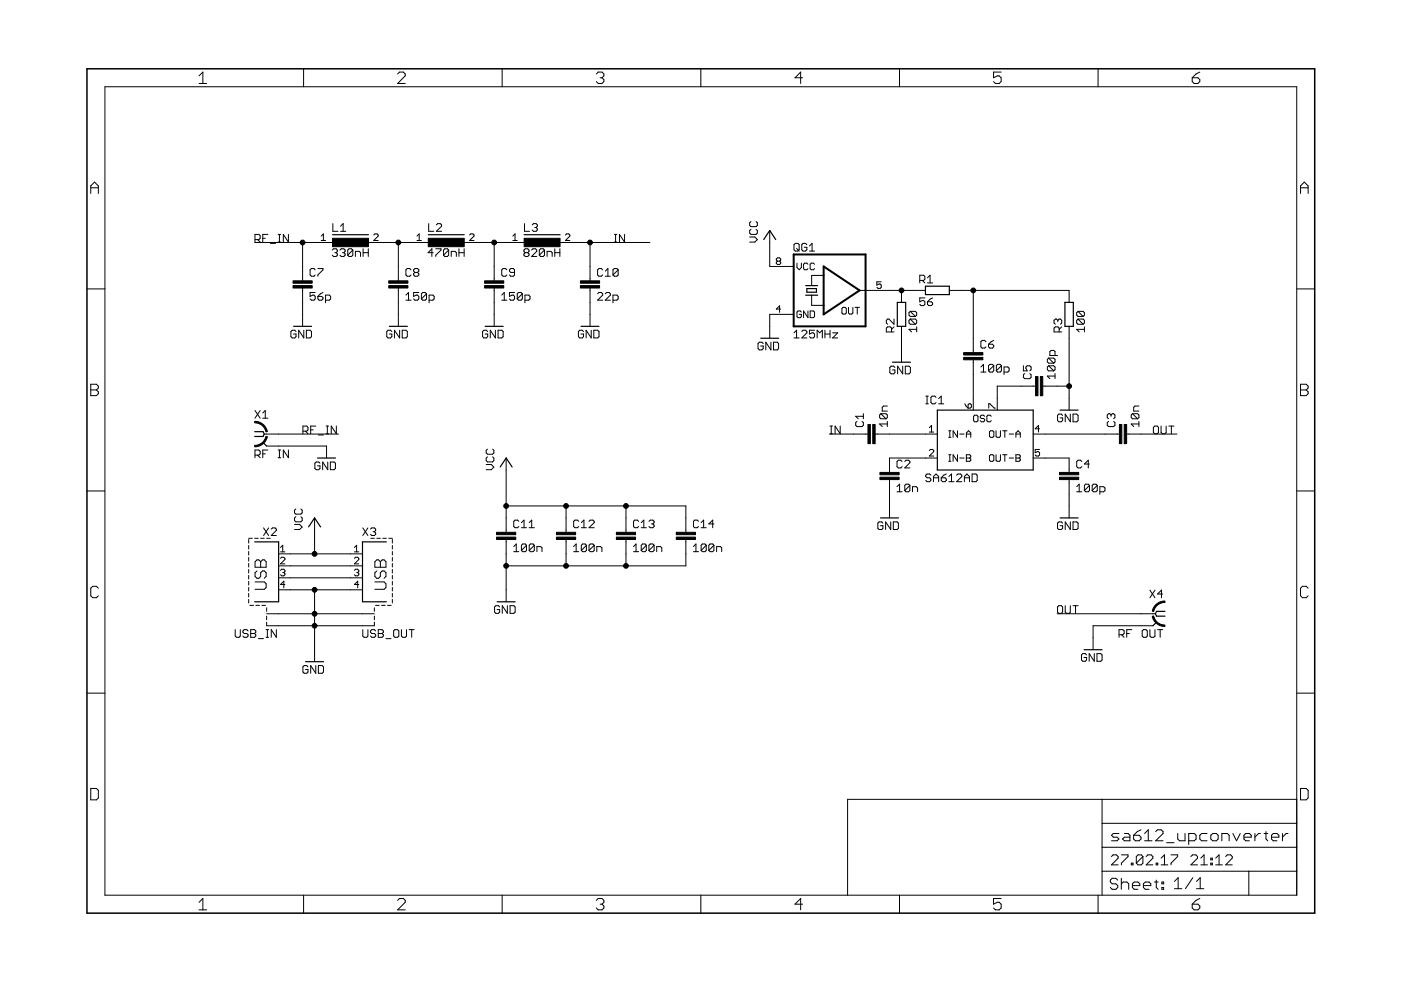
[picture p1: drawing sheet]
<svg xmlns="http://www.w3.org/2000/svg" width="297mm" height="210mm" viewBox="0 0 297 210" stroke-linecap="round" stroke-linejoin="round" font-family="sans-serif">
<g fill="none" stroke="#000" stroke-width=".21">
<path d="M22.2 18.4h252.7v171.4h-252.7zM42.2 16.1l.8-.8v2.4M42.2 17.7h1.6M64.4 14.6v3.8M84.3 15.7l.4-.4h.8l.4 .4v.4l-1.6 1.6h1.6M106.5 14.6v3.8M126.4 15.7l.4-.4h.8l.4 .4v.4l-.4 .4M127.2 16.5h.4M127.6 16.5l.4 .4v.4l-.4 .4h-.8l-.4-.4M148.6 14.6v3.8M170.2 16.5h-1.6l1.2-1.2v2.4M190.7 14.6v3.8"/>
<path d="M212.3 15.3h-1.6v1.2l.8-.4h.4l.4 .4v.8l-.4 .4h-.8l-.4-.4M232.8 14.6v3.8M252.8 16.5h1.2l.4 .4v.4l-.4 .4h-.8l-.4-.4zM254.4 15.3l-.8 .4-.8 .8M19.2 39.8h1.6M275.7 39.8h1.6M19.2 41v-1.6l.8-.8 .8 .8v1.6M54 51.4h17.8M54.1 50.8h.8l.3-.3v-.5l-.3-.3h-.8v1.6M54.6 50.8l.6 .5M55.7 50.5h.5M56.8 49.7h-1.1v1.6"/>
<path d="M57.3 51.6h1.1M59 51.3h.5M59 49.7h.5M59.2 49.7v1.6M61.2 49.7v1.6l-1.1-1.6v1.6M64.2 51.4v8.1M66.8 57.2l-.2-.3h-.6l-.3 .3v1.1l.3 .3h.6l.2-.3M67.4 56.9h1.1v.3l-1.1 1.1v.3M68.1 51h.9M68.1 50.1l.5-.5v1.4M70.4 53l.3-.3h.6l.2 .3v.3l-.2 .3M70.6 47.4v1.6h1"/>
<path d="M71 53.6h.3M71.3 53.6l.2 .2v.3l-.2 .3h-.6l-.3-.3M72.1 53l.2-.3h.6l.3 .3v.3l-.3 .3M72.2 49h1.1M72.2 48l.5-.6v1.6M72.6 53.6h.3M72.9 53.6l.3 .2v.3l-.3 .3h-.6l-.2-.3M74.8 53l-.3-.3h-.5l-.3 .3v1.1M74.8 53v1.1l-.3 .3h-.5l-.3-.3M74.8 53l-1.1 1.1M75.4 54.4v-1.1h.8l.2 .3v.8M76.9 51.4h15.2"/>
<path d="M77 53.6h1.1M77 52.7v1.7M78.1 52.7v1.7M79.2 49.8l.3-.2h.4l.3 .2v.3l-1 .9h1M84.5 51.4v8.1M87.1 57.2l-.2-.3h-.6l-.2 .3v1.1l.2 .3h.6l.2-.3M88 57.8l-.3-.3v-.3l.3-.3h.5l.3 .3v.3l-.3 .3M88 57.8l-.3 .2v.3l.3 .3h.5l.3-.3v-.3l-.3-.2M88 57.8h.5M88.4 51h.9M88.4 50.1l.5-.5v1.4M90.9 47.4v1.6h1.1"/>
<path d="M91.8 53.6h-1l.8-.9v1.7M92.4 52.7h1.1v.3l-1.1 1.1v.3M92.5 47.7l.3-.3h.5l.3 .3v.3l-1.1 1h1.1M95.1 53l-.3-.3h-.5l-.3 .3v1.1M95.1 53v1.1l-.3 .3h-.5l-.3-.3M95.1 53l-1.1 1.1M95.7 54.4v-1.1h.8l.3 .3v.8M97.2 51.4h15.2M97.3 53.6h1.1M97.3 52.7v1.7M98.4 52.7v1.7M99.6 49.8l.2-.2h.5l.2 .2v.3l-.9 .9h.9"/>
<path d="M104.8 51.4v8.1M107.5 57.2l-.3-.3h-.5l-.3 .3v1.1l.3 .3h.5l.3-.3M108.7 51h1M108.7 50.1l.5-.5v1.4M109.1 57.8h-.8l-.3-.3v-.3l.3-.3h.5l.3 .3v1.1l-.3 .3h-.5l-.3-.3M111.2 47.4v1.6h1.1M111.4 53.6l-.3-.3v-.3l.3-.3h.5l.3 .3v.3l-.3 .3M111.4 53.6h.5M111.4 53.6l-.3 .2v.3l.3 .3h.5l.3-.3v-.3l-.3-.2M112.7 53l.3-.3h.5l.3 .3v.3l-1.1 1.1h1.1M112.8 47.7l.3-.3h.6l.2 .3v.3l-.2 .2M113.4 48.2h.3"/>
<path d="M113.7 48.2l.2 .3v.3l-.2 .2h-.6l-.3-.2M115.4 53l-.2-.3h-.6l-.3 .3v1.1M115.4 53v1.1l-.2 .3h-.6l-.3-.3M115.4 53l-1.1 1.1M116 54.4v-1.1h.8l.3 .3v.8M117.5 51.4h20.3M117.6 53.6h1.1M117.6 52.7v1.7M118.7 52.7v1.7M119.9 49.8l.2-.2h.5l.2 .2v.3l-.9 .9h.9M125.1 51.4v8.1M127.8 57.2l-.3-.3h-.5l-.3 .3v1.1l.3 .3h.5l.3-.3"/>
<path d="M128.3 58.6h1.1M128.3 57.5l.6-.6v1.7M130.3 51.3h.5M130.3 49.7h.5M130.5 49.7v1.6M131.1 57.2l-.3-.3h-.6l-.2 .3v1.1M131.1 57.2v1.1l-.3 .3h-.6l-.2-.3M131.1 57.2l-1.1 1.1M132.4 49.7v1.6l-1.1-1.6v1.6M158.9 50.2h1.1l.6 .6-.6 .5h-1.1M159.2 48.6l-.3 .3v.5l.3 .3h1.1l.3-.3v-.5l-.3-.3M159.2 47l-.3 .2v.6l.3 .2h1.1l.3-.2v-.6l-.3-.2"/>
<path d="M163.2 48.9v7.6h5.1M164.8 55.4l-.2 .2 .2 .5h.5l.2-.3-.2-.4M164.8 55.4l-.2-.3 .2-.4h.5l.2 .2-.2 .5M164.8 55.4h.5M168.6 51.6h.6l.2 .3v1.1l-.2 .2h-.6l-.3-.2v-1.1zM168.9 52.7l.5 .5M169 55.8v.9l.4 .5 .5-.5v-.9M171.1 51.9l-.3-.3h-.6l-.2 .3v1.1l.2 .2h.6l.3-.2v-.6h-.6M171.3 56l-.2-.2h-.5l-.2 .2v1l.2 .2h.5l.2-.2M171.6 53.2h1.1M171.6 52.2l.6-.6v1.6M172.7 56l-.2-.2h-.5l-.2 .2v1l.2 .2h.5l.2-.2"/>
<path d="M174.6 58.4h-2.5v2.2M186.8 59.8h-.9v.7l.7-.3 .2 .3v.4l-.2 .3h-.5l-.2-.3M195 59.5h.8l.3-.3v-.6l-.3-.2h-.8v1.6M195.6 59.5l.5 .5M196.6 58.9l.6-.5v1.6M196.6 60h1.1M275.7 41v-1.6l.8-.8 .8 .8v1.6M18.4 61.3h3.8M62.8 70.3l-.3-.3h-.5l-.3 .3v1.1l.3 .2h.5l.3-.2v-.6h-.6M64.2 61.1v8.1M64.4 70v1.6l-1.1-1.6v1.6M65 70h.8l.2 .3v1.1l-.2 .2h-.8z"/>
<path d="M66.8 62h-1.1v.8l.6-.2h.3l.2 .2v.6l-.2 .2h-.6l-.3-.2M67.4 62.8h.8l.3 .3v.3l-.3 .2h-.6l-.2-.2zM68.5 62l-.6 .3-.5 .5M69 63.6h.8l.3-.2v-.6l-.3-.2h-.8v1.6M83.1 70.3l-.3-.3h-.5l-.3 .3v1.1l.3 .2h.5l.3-.2v-.6h-.6M84.5 61.1v8.1M84.7 70v1.6l-1.1-1.6v1.6M85.3 70h.8l.3 .3v1.1l-.3 .2h-.8zM86.1 63.6h1M86.1 62.6l.5-.6v1.6M88.8 62h-1.1v.8l.5-.2h.3l.3 .2v.6l-.3 .2h-.5l-.3-.2M90.4 62.3l-.3-.3h-.5l-.3 .3v1.1"/>
<path d="M90.4 62.3v1.1l-.3 .2h-.5l-.3-.2M90.4 62.3l-1.1 1.1M91 63.6h.8l.3-.2v-.6l-.3-.2h-.8v1.6M103.4 70.3l-.3-.3h-.5l-.3 .3v1.1l.3 .2h.5l.3-.2v-.6h-.5M104.8 61.1v8.1M105 70v1.6l-1.1-1.6v1.6M105.6 70h.8l.3 .3v1.1l-.3 .2h-.8zM106.4 63.6h1.1M106.4 62.6l.5-.6v1.6M109.1 62h-1.1v.8l.6-.2h.2l.3 .2v.6l-.3 .2h-.5l-.3-.2M110.7 62.3l-.2-.3h-.6l-.2 .3v1.1M110.7 62.3v1.1l-.2 .2h-.6l-.2-.2"/>
<path d="M110.7 62.3l-1 1.1M111.3 63.6h.8l.3-.2v-.6l-.3-.2h-.8v1.6M123.7 70.3l-.3-.3h-.5l-.3 .3v1.1l.3 .2h.5l.3-.2v-.6h-.5M125.1 61.1v8.1M125.3 70v1.6l-1-1.6v1.6M125.9 70h.8l.3 .3v1.1l-.3 .2h-.8zM126.7 62.3l.3-.3h.5l.3 .3v.3l-1.1 1h1.1M128.3 62.3l.3-.3h.5l.3 .3v.3l-1.1 1h1.1M130 63.6h.8l.3-.2v-.6l-.3-.2h-.8v1.6M161.8 72.8l-.3-.2h-.5l-.3 .2v1.1l.3 .3h.5l.3-.3v-.5h-.5M163.4 72.6v1.6l-1-1.6v1.6M164 72.6h.8l.3 .2v1.1l-.3 .3h-.8z"/>
<path d="M165.5 65.5h-.9l.7-.7v1.4M168.3 66.7h-5.1v5M168.3 70.6l.6-.6v1.6M168.3 71.6h1.1M169.9 66.2l-.2-.3h-.5l-.2 .3v.9l.2 .3h.5l.2-.3v-.4h-.5M170 70.3l.2-.3h.6l.3 .3v.3l-1.1 1h1.1M171.3 65.9v1.5l-.9-1.5v1.5M171.8 65.9h.7l.2 .3v.9l-.2 .3h-.7zM172.1 62.6v2.1h2.5M172.7 70h-1.1v.8l.6-.2h.2l.3 .2v.6l-.3 .2h-.5l-.3-.2M173.2 71.6v-1.6l.6 .6 .5-.6v1.6M174.9 70v1.6"/>
<path d="M174.9 70.8h1.1M176 70v1.6M176.5 70.6h1.1l-1.1 1h1.1M178.7 65.2h.5l.2 .2v1l-.2 .2h-.5l-.2-.2v-1zM179.9 65.2v1.2l.2 .2h.5l.2-.2v-1.2M181.3 65.2h.9M181.8 65.2v1.4M182.2 61.6h14M189 70.4v-.8l-.3-.3h-.5l-.3 .3v.8h1.6M189.5 67.6v1.1l-1-1.1h-.3l-.3 .3v.6l.3 .2M189.5 69.3l-.5 .5M189.7 77.9l-.2-.3h-.6l-.2 .3v1.1l.2 .3h.6l.2-.3v-.6h-.5"/>
<path d="M191.1 61.6v2.5M191.1 69.2v7.6M191.4 77.6v1.7l-1.1-1.7v1.7M191.9 77.6h.8l.3 .3v1.1l-.3 .3h-.8zM193 67.6l-.3 .3v.6l.3 .2h1.1M193 66h1.1l.3 .3v.5l-.3 .3M193 67.6h1.1l.3 .3v.6l-.3 .2M193 66l-.3 .3v.5l.3 .3h1.1M193 67.6l1.1 1.1M193 66l1.1 1.1M194.4 69.8h-1.7l.6 .6M194.4 69.3v1.1"/>
<path d="M196.1 63.2h-1.1v.8l.6-.3h.2l.3 .3v.5l-.3 .3h-.5l-.3-.3M196.6 64h.9l.2 .2v.3l-.2 .3h-.6l-.3-.3zM197.7 63.2l-.5 .2-.6 .6M201.3 61.6h25.4v2.5M206.4 61.6v13.2M206.4 76.3v10.7M208 77.8l.5-.5v1.6M208 78.9h1M209 72.5l-.2-.3h-.6l-.2 .3v1l.2 .3h.6l.2-.3M209.6 73h.8l.3 .3v.2l-.3 .3h-.5l-.3-.3zM210.7 77.5v1.1l-.3 .3h-.5l-.3-.3M210.7 77.5l-.3-.2h-.5l-.3 .2v1.1"/>
<path d="M210.7 77.5l-1.1 1.1M210.7 72.2l-1.1 .8M212.3 77.5v1.1l-.3 .3h-.5l-.3-.3M212.3 77.5l-.3-.2h-.5l-.3 .2v1.1M212.3 77.5l-1.1 1.1M212.9 78.9h.8l.3-.3v-.5l-.3-.3h-.8v1.6M217 77.6v1h.8l-.3-.8 .3-.2h.5l.3 .2v.6l-.3 .2M217.3 79.2l-.3 .3v.5l.3 .3h1l.3-.3v-.5l-.3-.3M222.3 75.9h1.1l.3 .3v.5l-.3 .3M222.3 77.6h1.1l.3 .2v.6l-.3 .2M222.3 77.6l-.2 .2v.6l.2 .2h1.1M222.3 75.9l-.2 .3v.5l.2 .3h1.1"/>
<path d="M222.3 77.6l1.1 1M222.3 75.9l1.1 1.1M223.7 79.7h-1.6l.5 .6M223.7 75.4v-.9l-.3-.2h-.5l-.3 .2v.9h1.6M223.7 79.2v1.1M224.3 67.9l-.3-.3h-.2l-.3 .3v.6l.3 .2M224.3 67.9l.3-.3h.2l.3 .3v.6l-.3 .2M224.3 67.9v.3M224.6 70.4v-.8l-.3-.3h-.5l-.3 .3v.8h1.6M225.1 69.3l-.5 .5M226.7 69.2v17.8M228.6 66h1l.3 .3v.5l-.3 .3"/>
<path d="M228.6 67.6h1l.3 .3v.6l-.3 .2M228.6 67.6l-.3 .3v.6l.3 .2h1M228.6 66l-.3 .3v.5l.3 .3h1M228.6 67.6l1 1.1M228.6 66l1 1.1M229.9 69.3v1.1M229.9 69.8h-1.6l.5 .6M274.9 61.3h3.8M19.2 81.5h1.2l.4 .4v.4l-.4 .4 .4 .4v.4l-.4 .4h-1.2zM19.2 82.7h1.2M54.1 96.5h.8l.3-.3v-.5l-.3-.3h-.8v1.6M54.1 87l1.1 1.7"/>
<path d="M54.6 96.5l.6 .5M55.2 87l-1.1 1.7M55.7 96.2h.5M55.7 87.6l.5-.6v1.7M55.7 88.7h1.1M56 92h15.8M56.5 94.6h12.7v2.5M56.8 95.4h-1.1v1.6M59 95.4h.5M59 97h.5M59.2 95.4v1.6M61.2 95.4v1.6l-1.1-1.6v1.6"/>
<path d="M64.2 91.4h.8l.3-.3v-.5l-.3-.3h-.8v1.7M64.8 91.4l.5 .6M65.9 91.1h.5M67 90.3h-1.1v1.7M67.5 92.2h1.1M67.8 98.2l-.2-.2h-.6l-.2 .2v1.1l.2 .3h.6l.2-.3v-.5h-.5M69.1 92h.6M69.1 90.3h.6M69.4 90.3v1.7M69.5 98v1.6l-1.1-1.6v1.6M70 98h.8l.3 .2v1.1l-.3 .3h-.8zM71.3 90.3v1.7l-1.1-1.7v1.7"/>
<path d="M103.1 98.5h1.1l.5 .5-.5 .6h-1.1M103.4 96.9l-.3 .2v.6l.3 .2h1l.3-.2v-.6l-.3-.2M103.4 95.2l-.3 .3v.5l.3 .3h1l.3-.3v-.5l-.3-.3M107.3 97.1v15.8M175.9 92h8.1M176 92h.5M176 90.3h.5M176.2 90.3v1.7M178.1 90.3v1.7l-1-1.7v1.7M181.7 89.3l-.3 .3v.6l.3 .2h1.1l.2-.2v-.6l-.2-.3M183 87.7v1.1M183 88.3h-1.6l.6 .5"/>
<path d="M185.5 92h13.2M186.8 87.7l1.1 1.1M186.8 87.7h1.1l.2 .3v.5l-.2 .3M186.8 87.7l-.3 .3v.5l.3 .3h1.1M188.1 89.9h-1.6l.5 .5M188.1 89.3v1.1M188.1 86.1h-.8l-.3 .3v.8h1.1M191.3 97.9l-.3-.3h-.5l-.3 .3v1l.3 .3h.5l.3-.3M191.8 97.9l.3-.3h.5l.3 .3v.2l-1.1 1.1h1.1M196.3 85.6h.5M196.3 84h.5M196.6 84v1.6"/>
<path d="M197 95.5l.3-.2h.4l.3 .2v.3l-1 .9h1M197 90.7l.5-.5v1.4M197 91.6h1M198.5 84.3l-.3-.3h-.6l-.2 .3v1l.2 .3h.6l.3-.3M198.7 97.1h-10.1v3.1M199 84.5l.6-.5v1.6M199 85.6h1.1M201.1 92.7h.5M201.1 91.3h.5M201.1 97.8h.5M201.1 96.4h.5M201.4 91.3v1.4"/>
<path d="M201.4 96.4v1.4M203 91.3v1.4l-.9-1.4v1.4M203 96.4v1.4l-.9-1.4v1.4M203.5 92h.9M203.5 97.1h.9M204.6 85.6l.7 .9M204.9 92h.9M204.9 92.7v-.9l.5-.5 .4 .5v.9M204.9 96.4h.7l.2 .2-.2 .5 .2 .5-.2 .2h-.7zM204.9 97.1h.7M205.5 85.6l.5 .2v.5l-.3 .2h-.4v-.7zM206.4 88.3l.3-.3h.4l.2 .3v.9l-.2 .2h-.4l-.3-.2z"/>
<path d="M208.8 88.3l-.3-.3h-.4l-.3 .5 .3 .2h.4l.3 .5-.3 .2h-.4l-.3-.2M209.6 86.5v-.9h.3l.9 .9h.2M209.8 91.6l.2-.3h.5l.2 .3v.9l-.2 .2h-.5l-.2-.2zM209.8 96.6l.2-.2h.5l.2 .2v1l-.2 .2h-.5l-.2-.2zM210.2 88.3l-.3-.3h-.4l-.3 .3v.9l.3 .2h.4l.3-.2M211.2 91.3v1.2l.2 .2h.5l.2-.2v-1.2M211.2 96.4v1.2l.2 .2h.5l.2-.2v-1.2M212.6 91.3h.9M212.6 96.4h.9M213 91.3v1.4M213 96.4v1.4M214 92h.9"/>
<path d="M214 97.1h.9M215.4 92h.9M215.4 96.4h.7l.2 .2-.2 .5 .2 .5-.2 .2h-.7zM215.4 97.1h.7M215.4 92.7v-.9l.5-.5 .4 .5v.9M219.1 92h18.2M219.1 97.1h7.6v3.1M219.6 81.9h-8.2v5.1M220.4 95.3h-.9v.7l.7-.2 .2 .2v.5l-.2 .2h-.5l-.2-.2M220.4 90.9h-.9l.7-.7v1.4M221.1 81.9h5.6M225.3 88.1l-.3-.3h-.5l-.3 .3v1.1l.3 .2h.5l.3-.2v-.6h-.5"/>
<path d="M226.9 87.8v1.6l-1.1-1.6v1.6M227.5 87.8h.8l.3 .3v1.1l-.3 .2h-.8zM229.4 97.9l-.3-.3h-.5l-.3 .3v1l.3 .3h.5l.3-.3M231 98.4h-1.1l.8-.8v1.6M235 89.3l-.2 .3v.6l.2 .2h1.1l.3-.2v-.6l-.3-.3M235.6 88l-.3-.3h-.3l-.2 .3v.5l.2 .3M235.6 88l.2-.3h.3l.3 .3v.5l-.3 .3M235.6 88v.3M238.9 92h10.6M240.1 87.7l-.3 .3v.5l.3 .3h1.1M240.1 87.7h1.1l.3 .3v.5l-.3 .3M240.1 87.7l1.1 1.1"/>
<path d="M241.5 89.9h-1.7l.6 .5M241.5 86.1h-.9l-.2 .3v.8h1.1M241.5 89.3v1.1M244.5 90.6l.3-.3h.5l.3 .3v1.1l-.3 .3h-.5l-.3-.3zM246.2 90.3v1.4l.2 .3h.6l.2-.3v-1.4M247.8 90.3h1.1M248.3 90.3v1.7M275.7 81.5h1.2l.4 .4v.4l-.4 .4 .4 .4v.4l-.4 .4h-1.2zM275.7 82.7h1.2M18.4 104.1h3.8M52.7 114.4v.7M52.7 115.7v.7"/>
<path d="M52.7 116.9v.8M52.7 118.2v.8M52.7 119.5v.7M52.7 114.1h.8M54 114.1h.8M54.1 119.1l.4-.4h.4l.4 .4 .3-.4h.4l.4 .4v1.2h-2.3zM55.3 114.1h.7M55.3 119.1v1.2M55.9 111.9l1.1 1.6M56.5 114.1h.8M57 111.9l-1.1 1.6M57.5 112.2l.3-.3h.5l.3 .3v.3l-1.1 1h1.1"/>
<path d="M59.1 117.4h17.8M59.1 120h17.8M59.5 118.4l.2-.2h.5l.2 .2v.2l-.9 .9h.9M59.5 116.1l.4-.5v1.4M59.5 117h.9M62.4 111.2h1.1l.6 .5-.6 .6h-1.1M62.7 109.6l-.3 .2v.6l.3 .2h1.1l.3-.2v-.6l-.3-.2M62.7 107.9l-.3 .3v.5l.3 .3h1.1l.3-.3v-.5l-.3-.3M66.7 109.8v7.6M75.1 117h1M75.1 118.4l.3-.2h.4l.3 .2v.2l-1 .9h1M75.1 116.1l.5-.5v1.4"/>
<path d="M76.9 111.9l1.1 1.6M78 111.9l-1.1 1.6M78.5 112.2l.3-.3h.6l.3 .3v.3l-.3 .2M78.6 114.1h.8M79.1 112.7h.3M79.4 112.7l.3 .3v.3l-.3 .2h-.6l-.3-.2M79.5 119.1l.4-.4h.4l.3 .4 .4-.4h.4l.4 .4v1.2h-2.3zM79.9 114.1h.7M80.6 119.1v1.2M81.2 114.1h.7M82.4 114.1h.8M83.2 114.4v.7"/>
<path d="M83.2 115.7v.7M83.2 116.9v.8M83.2 118.2v.8M83.2 119.5v.7M107.3 114.4v13.2M107.3 107.3h38.1v5.6M108.9 115.9l.6-.6v1.7M108.9 117h1.1M110 110.5l-.3-.2h-.5l-.3 .2v1.1l.3 .3h.5l.3-.3M110.6 110.8l.5-.5v1.6M110.6 111.9h1M111.6 115.6v1.1l-.2 .3h-.6l-.2-.3"/>
<path d="M111.6 115.6l-.2-.3h-.6l-.2 .3v1.1M111.6 115.6l-1 1.1M112.2 111.9h1.1M112.2 110.8l.5-.5v1.6M113.3 115.6v1.1l-.3 .3h-.5l-.3-.3M113.3 115.6l-.3-.3h-.5l-.3 .3v1.1M113.3 115.6l-1.1 1.1M113.8 117v-1.1h.8l.3 .3v.8M120 107.3v5.6M120 114.4v5.6M121.6 117h1.1M121.6 115.9l.6-.6v1.7"/>
<path d="M122.7 110.5l-.3-.2h-.5l-.3 .2v1.1l.3 .3h.5l.3-.3M123.3 111.9h1M123.3 110.8l.5-.5v1.6M124.3 115.6l-.2-.3h-.6l-.2 .3v1.1M124.3 115.6v1.1l-.2 .3h-.6l-.2-.3M124.3 115.6l-1 1.1M124.9 110.5l.3-.2h.5l.3 .2v.3l-1.1 1.1h1.1M126 115.6v1.1l-.3 .3h-.5l-.3-.3M126 115.6l-.3-.3h-.5l-.3 .3v1.1M126 115.6l-1.1 1.1M126.5 117v-1.1h.8l.3 .3v.8M132.7 107.3v5.6"/>
<path d="M132.7 114.4v5.6M134.3 117h1.1M134.3 115.9l.6-.6v1.7M135.4 110.5l-.3-.2h-.5l-.3 .2v1.1l.3 .3h.5l.3-.3M136 111.9h1M136 110.8l.5-.5v1.6M137 115.6v1.1l-.2 .3h-.6l-.2-.3M137 115.6l-.2-.3h-.6l-.2 .3v1.1M137 115.6l-1 1.1M137.6 110.5l.3-.2h.5l.3 .2v.3l-.3 .3M138.1 111.1h.3M138.4 111.1l.3 .3v.2l-.3 .3h-.5l-.3-.3"/>
<path d="M138.7 115.6v1.1l-.3 .3h-.5l-.3-.3M138.7 115.6l-.3-.3h-.5l-.3 .3v1.1M138.7 115.6l-1.1 1.1M139.2 117v-1.1h.8l.3 .3v.8M145.4 114.4v5.6h-38.1M147 117h1.1M147 115.9l.6-.6v1.7M148.1 110.5l-.3-.2h-.5l-.3 .2v1.1l.3 .3h.5l.3-.3M148.7 111.9h1M148.7 110.8l.5-.5v1.6M149.7 115.6v1.1l-.2 .3h-.6l-.2-.3M149.7 115.6l-.2-.3h-.6l-.2 .3v1.1"/>
<path d="M149.7 115.6l-1 1.1M151.4 115.6v1.1l-.3 .3h-.5l-.3-.3M151.4 115.6l-.3-.3h-.5l-.3 .3v1.1M151.4 115.6l-1.1 1.1M151.4 111.1h-1.1l.8-.8v1.6M151.9 117v-1.1h.8l.3 .3v.8M187.2 110.9l-.3-.2h-.5l-.3 .2v1.1l.3 .3h.5l.3-.3v-.5h-.5M188.6 101.7v8.1M188.8 110.7v1.6l-1-1.6v1.6M189.4 110.7h.8l.3 .2v1.1l-.3 .3h-.8zM190.2 103.2l.5-.5v1.6M190.2 104.3h1.1"/>
<path d="M192.9 102.9v1.1l-.3 .3h-.5l-.3-.3M192.9 102.9l-.3-.2h-.5l-.3 .2v1.1M192.9 102.9l-1.1 1.1M193.5 104.3v-1.1h.8l.2 .3v.8M197.4 100.8l-.3-.3h-.5l-.3 .3v.2l.3 .3h.5l.3 .3v.3l-.3 .2h-.5l-.3-.2M197.9 101.3h1.1M197.9 102.1v-1.1l.6-.5 .5 .5v1.1M199.6 101.3h.8l.2 .3v.3l-.2 .2h-.6l-.2-.2zM200.6 100.5l-.5 .3-.5 .5M201.2 102.1h1.1M201.2 101l.5-.5v1.6M202.8 100.8l.3-.3h.5l.3 .3v.2l-1.1 1.1h1.1"/>
<path d="M204.5 101.3h1M204.5 102.1v-1.1l.5-.5 .5 .5v1.1M206.1 100.5h.8l.3 .3v1.1l-.3 .2h-.8zM225.3 110.9l-.3-.2h-.5l-.3 .2v1.1l.3 .3h.5l.3-.3v-.5h-.5M226.7 101.7v8.1M226.9 110.7v1.6l-1.1-1.6v1.6M227.5 110.7h.8l.3 .2v1.1l-.3 .3h-.8zM228.3 104.3h1.1M228.3 103.2l.5-.5v1.6M231 102.9v1.1l-.3 .3h-.5l-.3-.3M231 102.9l-.3-.2h-.5l-.3 .2v1.1M231 102.9l-1.1 1.1"/>
<path d="M232.6 102.9v1.1l-.2 .3h-.6l-.2-.3M232.6 102.9l-.2-.2h-.6l-.2 .2v1.1M232.6 102.9l-1 1.1M233.2 104.3h.8l.3-.3v-.5l-.3-.3h-.8v1.6M274.9 104.1h3.8M20.8 124.7l-.4-.4h-.8l-.4 .4v1.6l.4 .4h.8l.4-.4M49.9 133.5v1.4l.2 .2h.6l.2-.2v-1.4M52.6 133.8l-.3-.3h-.5l-.3 .3v.2l.3 .3h.5l.3 .3v.3l-.3 .2h-.5l-.3-.2M52.7 120.7v.8M52.7 122v.8M52.7 123.3v.7M52.7 124.5v.8"/>
<path d="M52.7 125.8v.8M52.7 127.1v.7M53 128.4h.7M53.1 133.5h.9l.2 .3v.2l-.2 .3 .2 .3v.3l-.2 .2h-.9zM53.1 134.3h.9M54.1 123.4h1.9l.4 .4v.8l-.4 .3h-1.9M54.3 128.4h.7M54.5 121.1l-.4 .3v.8l.4 .4h.4l.4-.4v-.8l.3-.3h.4l.4 .3v.8l-.4 .4M54.8 135.4h1.1M55.5 128.4h.8M56.4 135.1h.6M56.4 133.5h.6"/>
<path d="M56.5 128.9v.7M56.5 130.6v.8M56.5 131.9v.8h22.9v-.8M56.5 130.1h22.9M56.7 133.5v1.6M58.6 133.5v1.6l-1.1-1.6v1.6M59.1 122.5h17.8M59.1 125.1h17.8M59.5 120.9l.2-.2h.5l.2 .2-.2 .5M59.9 121.4h.3M60.2 121.4l.2 .2-.2 .5h-.5l-.2-.2M60.4 123.9h-.9l.7-.7v1.4"/>
<path d="M66.7 125.1v15.2M75.1 120.9l.3-.2h.4l.3 .2-.3 .5M75.6 121.4h.2M75.8 121.4l.3 .2-.3 .5h-.4l-.3-.2M76.1 123.9h-1l.7-.7v1.4M76.9 133.5v1.4l.3 .2h.5l.3-.2v-1.4M79.4 128.9v.7M79.4 130.6v.8M79.5 123.4h1.9l.4 .4v.8l-.4 .3h-1.9M79.6 128.4h.8M79.7 133.8l-.3-.3h-.6l-.3 .3v.2l.3 .3h.6l.3 .3v.3l-.3 .2h-.6l-.3-.2M79.9 121.1l-.4 .3v.8l.4 .4h.4l.3-.4v-.8l.4-.3h.4l.4 .3v.8l-.4 .4"/>
<path d="M80.2 133.5h.8l.3 .3v.2l-.3 .3 .3 .3v.3l-.3 .2h-.8zM80.2 134.3h.8M80.9 128.4h.8M81.8 135.4h1.1M82.2 128.4h.7M83.2 120.7v.8M83.2 122v.8M83.2 123.3v.7M83.2 124.5v.8M83.2 125.8v.8M83.2 127.1v.7M83.5 133.8l.2-.3h.6l.3 .3v1.1l-.3 .2h-.6l-.2-.2z"/>
<path d="M85.1 133.5v1.4l.3 .2h.5l.3-.2v-1.4M86.7 133.5h1.1M87.3 133.5v1.6M105.9 128.7l-.2-.3h-.6l-.2 .3v1.1l.2 .2h.6l.2-.2v-.6h-.5M107.6 128.4v1.6l-1.1-1.6v1.6M108.1 128.4h.8l.3 .3v1.1l-.3 .2h-.8zM224.1 130.1h20.9M224.5 128.4h.5l.3 .3v1.1l-.3 .2h-.5l-.3-.2v-1.1zM225.8 128.4v1.4l.3 .2h.6l.2-.2v-1.4M227.5 128.4h1.1M228 128.4v1.6M230.4 138.9l-.3-.3h-.5l-.3 .3v1l.3 .3h.5l.3-.3v-.5h-.6"/>
<path d="M232 138.6v1.6l-1.1-1.6v1.6M232.6 138.6h.8l.3 .3v1l-.3 .3h-.8zM237.3 134.6h.8l.2-.3v-.5l-.2-.3h-.8v1.6M237.8 134.6l.5 .5M238.9 134.3h.5M240 133.5h-1.1v1.6M242.2 133.8l.2-.3h.6l.2 .3v1.1l-.2 .2h-.6l-.2-.2zM243.8 133.5v1.4l.3 .2h.5l.3-.2v-1.4M243.8 125.1l1.1 1.6M244.5 132.7h-12.7v5.1M244.9 125.1l-1.1 1.6M245.4 133.5h1.1"/>
<path d="M246 133.5v1.6M246.5 125.9h-1.1l.9-.8v1.6M277.3 124.7l-.4-.4h-.8l-.4 .4v1.6l.4 .4h.8l.4-.4M18.4 147h3.8M65.3 141.4l-.3-.3h-.5l-.3 .3v1.1l.3 .2h.5l.3-.2v-.6h-.5M67 141.1v1.6l-1.1-1.6v1.6M67.5 141.1h.8l.3 .3v1.1l-.3 .2h-.8zM274.9 147h3.8M19.2 167.2h1.2l.4 .4v1.6l-.4 .4h-1.2zM233.7 169.5v20.3M233.7 179.6h41.2M233.7 174.6h41.2"/>
<path d="M237.2 176.7h-1.1l-.4 .4 .4 .4h.7l.4 .4-.4 .4h-1.1M238.4 176.7h.8l.4 .4v1.2h-1.2l-.4-.4 .4-.4h1.2M240.3 177.1h1.2l.4 .4v.4l-.4 .4h-.8l-.4-.4zM241.9 175.9l-.8 .4-.8 .8M242.7 178.3h1.5M242.7 176.7l.8-.8v2.4M245 176.3l.4-.4h.8l.4 .4v.4l-1.6 1.6h1.6M247.4 178.7h1.5M249.7 176.7v1.2l.4 .4h1.1v-1.6M252 178.3h1.2l.4-.4v-.8l-.4-.4h-1.2v2.3M255.9 176.7h-1.1l-.4 .4v.8l.4 .4h1.1M256.7 177.1l.4-.4h.8l.4 .4v.8l-.4 .4h-.8l-.4-.4z"/>
<path d="M259.1 178.3v-1.6h1.1l.4 .4v1.2M261.4 176.7l.8 1.6 .8-1.6M263.7 177.5h1.6v-.4l-.4-.4h-.8l-.4 .4v.8l.4 .4h.8M266.1 176.7v1.6M267.2 176.7h-.4l-.7 .8M268 176.7h.8M268.4 176.3v1.6l.4 .4M269.6 177.5h1.5v-.4l-.4-.4h-.7l-.4 .4v.8l.4 .4h.7M271.9 176.7v1.6M273.1 176.7h-.4l-.8 .8M274.9 169.5h-95.2v20.3M275.7 167.2h1.2l.4 .4v1.6l-.4 .4h-1.2z"/>
<path d="M42.2 191.3l.8-.8v2.4M42.2 192.9h1.6M64.4 189.8v3.8M84.3 190.9l.4-.4h.8l.4 .4v.4l-1.6 1.6h1.6M106.5 189.8v3.8M126.4 190.9l.4-.4h.8l.4 .4v.4l-.4 .4M127.2 191.7h.4M127.6 191.7l.4 .4v.4l-.4 .4h-.8l-.4-.4M148.6 189.8v3.8M170.2 191.7h-1.6l1.2-1.2v2.4M190.7 189.8v3.8M212.3 190.5h-1.6v1.2l.8-.4h.4l.4 .4v.8l-.4 .4h-.8l-.4-.4"/>
<path d="M232.8 189.8v3.8M233.7 184.7h41.2M235.6 181.6l.4-.3h.7l.4 .3v.3l-1.5 1.5h1.5M237 186.6l-.4-.4h-.8l-.4 .4v.4l.4 .4h.8l.4 .4v.4l-.4 .4h-.8l-.4-.4M237.7 187.4l.4-.4h.8l.4 .4v1.2M237.7 186.2v2.4M237.8 181.3h1.4v.3l-1.4 1.4v.4M239.9 183h.3v.4h-.3zM240.1 187.8h1.6v-.4l-.4-.4h-.8l-.4 .4v.8l.4 .4h.8M242.3 181.6v1.4l-.3 .4h-.7l-.4-.4M242.3 181.6l-.3-.3h-.7l-.4 .3v1.4M242.3 181.6l-1.4 1.4"/>
<path d="M242.4 187.8h1.6v-.4l-.4-.4h-.8l-.4 .4v.8l.4 .4h.8M243 181.6l.4-.3h.7l.3 .3v.3l-1.4 1.5h1.4M244.8 187h.8M245.1 183h.4v.4h-.4zM245.2 186.6v1.6l.4 .4M246.2 183.4h1.4M246.2 181.9l.7-.6v2.1M246.3 187h.4v.4h-.4zM246.3 188.2h.4v.4h-.4zM248.3 181.3h1.4v.3l-1.4 1.4v.4M249 186.9l.8-.8v2.3M249 188.4h1.6"/>
<path d="M252.5 181.6l.3-.3h.8l.3 .3v.3l-1.4 1.5h1.4M252.8 191.7h1.2l.4 .4v.4l-.4 .4h-.8l-.4-.4zM252.9 186.1l-1.6 2.3M253.7 188.4h1.5M253.7 186.9l.8-.8v2.3M254.4 190.5l-.8 .4-.8 .8M254.6 183.4h1.4M254.6 181.9l.7-.6v2.1M256.7 181.9h.3v.4h-.3zM256.7 183h.3v.4h-.3zM257.7 183.4h1.5M257.7 181.9l.8-.6v2.1"/>
<path d="M259.9 181.6l.3-.3h.7l.4 .3v.3l-1.4 1.5h1.4M264.8 184.7v5.1"/>
</g>
<g fill="none" stroke="#000" stroke-width=".25">
<path d="M70.5 49.8h7.6M90.8 49.8h7.6M111.1 49.8h7.6M161.9 50.8l1.3-1.9 1.3 1.9M62.3 69.2h3.8M82.5 69.2h3.9M102.9 69.2h3.8M123.2 69.2h3.8M161.3 71.7h3.8M170.8 62.6h2.6M170.8 60.6h2.6M171.1 61.2h2v.8h-2z"/>
<path d="M189.2 76.8h3.8M190.2 64.1h1.8v5.1h-1.8zM196.2 60.7h5.1v1.8h-5.1zM225.8 64.1h1.8v5.1h-1.8zM54 91.5h1.8l.2 .5-.2 .5h-1.8M55.8 93.8l.7 .8M67.3 97.1h3.8M106 99l1.3-1.9 1.3 1.9M198.7 87h20.4v12.7h-20.4zM224.8 87h3.8M54 114.9h5.1v12.7h-5.1M65.4 111.7l1.3-1.9 1.3 1.9"/>
<path d="M81.9 114.9h-5v12.7h5M186.7 109.8h3.8M224.8 109.8h3.8M105.4 127.6h3.8M229.8 137.8h3.9M245.2 131.9l-.7 .8M247 129.6h-1.8l-.2 .5 .2 .5h1.8M64.8 140.3h3.8"/>
</g>
<path d="M168.3 54h15.2v15.2h-15.2zM174.6 56.5l7.6 5.1-7.6 5.1z" fill="none" stroke="#000" stroke-width=".42"/>
<g fill="#000" stroke="#000" stroke-width=".21">
<path d="M62.1 59.5h4.1v.5h-4.1zM70.5 50.5h7.6v1.8h-7.6zM82.4 59.5h4.1v.5h-4.1zM90.8 50.5h7.6v1.8h-7.6zM102.7 59.5h4.1v.5h-4.1zM111.1 50.5h7.6v1.8h-7.6zM123.1 59.5h4v.5h-4zM62.1 60.6h4.1v.5h-4.1zM82.4 60.6h4.1v.5h-4.1zM102.7 60.6h4.1v.5h-4.1zM123.1 60.6h4v.5h-4zM204.3 74.8h4.1v.5h-4.1z"/>
<path d="M204.3 75.8h4.1v.5h-4.1zM219.6 79.8h.5v4.1h-.5zM220.6 79.8h.5v4.1h-.5zM184 90h.5v4.1h-.5zM185 90h.5v4.1h-.5zM237.3 90h.5v4.1h-.5zM238.4 90h.5v4.1h-.5zM105.3 112.9h4v.5h-4zM105.3 113.9h4v.5h-4zM118 112.9h4v.5h-4zM118 113.9h4v.5h-4zM130.7 112.9h4v.5h-4z"/>
<path d="M130.7 113.9h4v.5h-4zM143.4 112.9h4v.5h-4zM143.4 113.9h4v.5h-4zM186.6 100.2h4v.5h-4zM186.6 101.2h4v.5h-4zM224.6 100.2h4.1v.5h-4.1zM224.6 101.2h4.1v.5h-4.1z"/>
</g>
<g fill="#000" stroke="#000" stroke-width=".21">
<path d="M54 94.4a2.4 2.4 0 0 0 2.4-1.9l.3 .1a2.65 2.65 0 0 1-2.7 2.1z" fill-rule="evenodd"/>
<path d="M54 89.3a2.67 2.67 0 0 1 2.7 2.2l-.3 .1a2.39 2.39 0 0 0-2.4-2z" fill-rule="evenodd"/>
<path d="M244.3 130.7l.3-.1a2.39 2.39 0 0 0 2.4 1.9v.3a2.67 2.67 0 0 1-2.7-2.1z" fill-rule="evenodd"/>
<path d="M245.1 128.2l1.2-.7 .7-.1v.3a2.4 2.4 0 0 0-2.4 1.9h-.3v-.3z" fill-rule="evenodd"/>
<circle cx="64.2" cy="51.4" r=".51"/>
<circle cx="84.5" cy="51.4" r=".51"/>
<circle cx="104.8" cy="51.4" r=".51"/>
<circle cx="125.1" cy="51.4" r=".51"/>
<circle cx="191.1" cy="61.6" r=".51"/>
<circle cx="206.4" cy="61.6" r=".51"/>
<circle cx="226.7" cy="81.9" r=".51"/>
<circle cx="66.7" cy="117.4" r=".51"/>
<circle cx="107.3" cy="107.3" r=".51"/>
<circle cx="107.3" cy="120" r=".51"/>
<circle cx="120" cy="107.3" r=".51"/>
<circle cx="120" cy="120" r=".51"/>
<circle cx="132.7" cy="120" r=".51"/>
<circle cx="132.7" cy="107.3" r=".51"/>
<circle cx="66.7" cy="125.1" r=".51"/>
<circle cx="66.7" cy="130.1" r=".51"/>
<circle cx="66.7" cy="132.7" r=".51"/>
</g>
<path d="M18.4 14.6h260.3v179h-260.3z" fill="none" stroke="#000" stroke-width=".32"/>
</svg>
